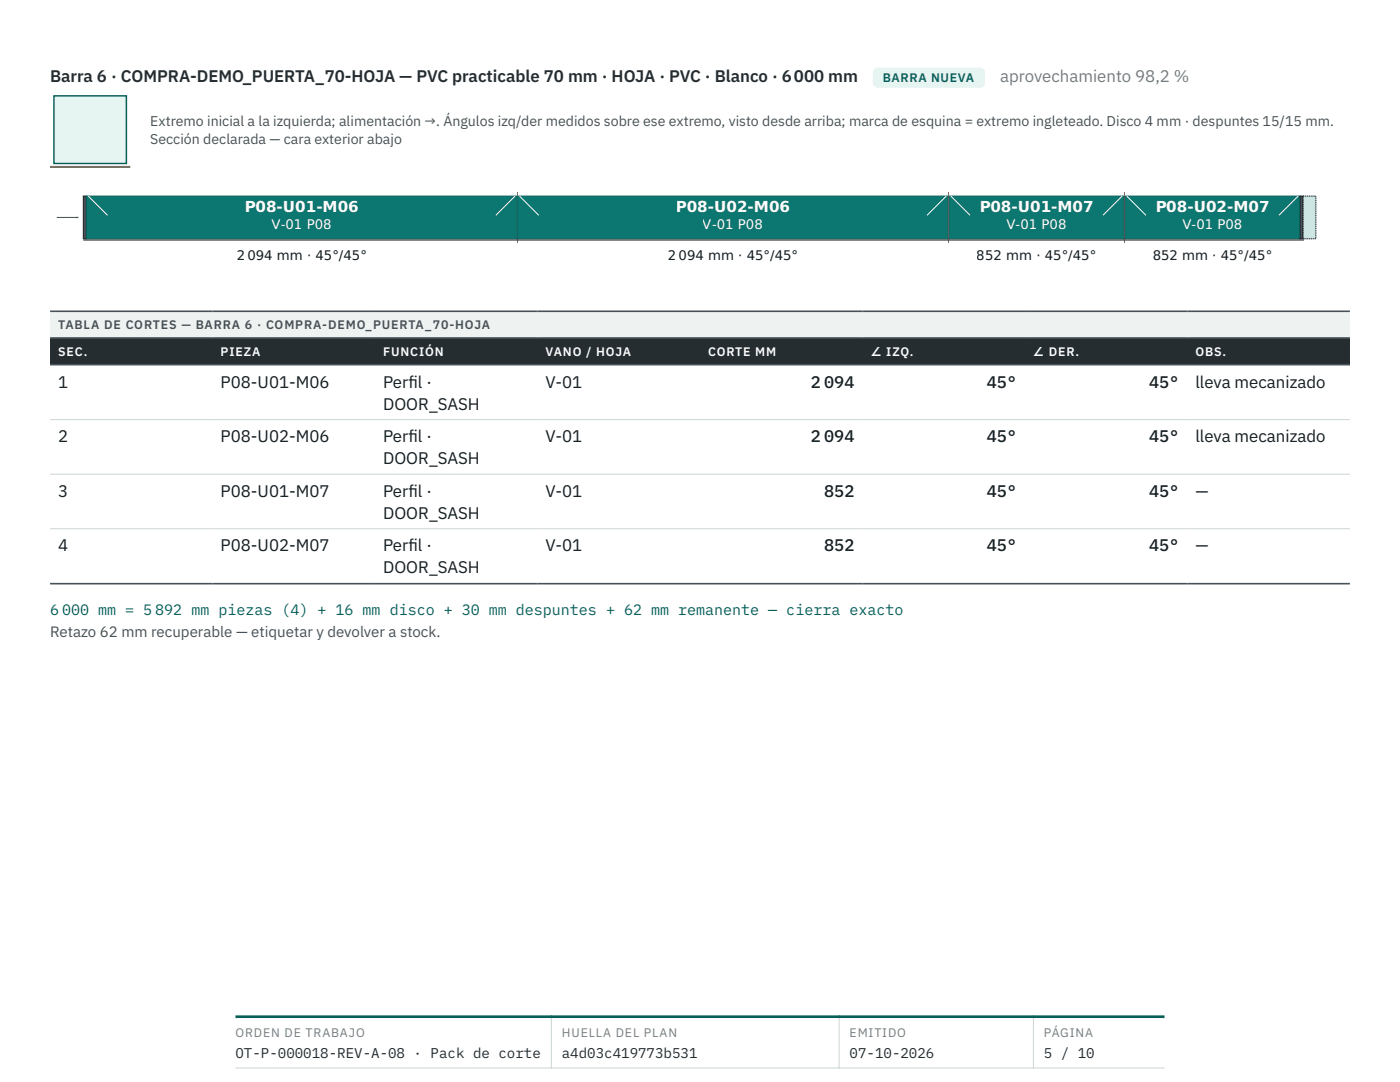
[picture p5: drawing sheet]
<svg xmlns="http://www.w3.org/2000/svg" width="279mm" height="216mm" viewBox="0 0 279 216" stroke-linecap="round" stroke-linejoin="round" font-family="sans-serif">
<defs><g id="words">
<text font-size="3.4" fill="#252d31" x="10" y="16.4">Barra 6 · COMPRA-DEMO_PUERTA_70-HOJA — PVC practicable 70 mm · HOJA · PVC · Blanco · 6 000 mm</text>
<text font-size="3.4" fill="#727d82" x="199.6" y="16.4">aprovechamiento 98,2 %</text>
<g font-size="3.4" fill="#161c1f">
<text x="11.6" y="77.4">1</text>
<text x="44" y="77.4">P08-U01-M06</text>
<text x="76.5" y="77.4">Perf</text>
<text x="81.5" y="77.4">il ·</text>
<text x="108.9" y="77.4">V-01</text>
<text x="161.8" y="77.4">2 094</text>
<text x="196.9" y="77.4">45°</text>
<text x="229.3" y="77.4">45°</text>
<text x="238.6" y="77.4">lleva mecanizado</text>
<text x="76.5" y="81.7">DOOR_SASH</text>
<text x="11.6" y="88.3">2</text>
<text x="44" y="88.3">P08-U02-M06</text>
<text x="76.5" y="88.3">Perf</text>
<text x="81.5" y="88.3">il ·</text>
<text x="108.9" y="88.3">V-01</text>
<text x="161.8" y="88.3">2 094</text>
<text x="196.9" y="88.3">45°</text>
<text x="229.3" y="88.3">45°</text>
<text x="238.6" y="88.3">lleva mecanizado</text>
<text x="76.5" y="92.6">DOOR_SASH</text>
<text x="11.6" y="99.1">3</text>
<text x="44" y="99.1">P08-U01-M07</text>
<text x="76.5" y="99.1">Perf</text>
<text x="81.5" y="99.1">il ·</text>
<text x="108.9" y="99.1">V-01</text>
<text x="164.5" y="99.1">852</text>
<text x="196.9" y="99.1">45°</text>
<text x="229.3" y="99.1">45°</text>
<text x="238.6" y="99.1">—</text>
<text x="76.5" y="103.5">DOOR_SASH</text>
<text x="11.6" y="110">4</text>
<text x="44" y="110">P08-U02-M07</text>
<text x="76.5" y="110">Perf</text>
<text x="81.5" y="110">il ·</text>
<text x="108.9" y="110">V-01</text>
<text x="164.5" y="110">852</text>
<text x="196.9" y="110">45°</text>
<text x="229.3" y="110">45°</text>
<text x="238.6" y="110">—</text>
<text x="76.5" y="114.4">DOOR_SASH</text>
</g>
<g font-size="3" fill="#fcfdfc">
<text x="48.8" y="42.4">P08-U01-M06</text>
<text x="134.8" y="42.4">P08-U02-M06</text>
<text x="195.4" y="42.4">P08-U01-M07</text>
<text x="230.5" y="42.4">P08-U02-M07</text>
</g>
<text font-size="3" fill="#075f5a" x="10" y="122.7">6 000 mm = 5 892 mm piezas (4) + 16 mm disco + 30 mm despuntes + 62 mm remanente — cierra exacto</text>
<text font-size="3" fill="#465158" x="10" y="127.2">Retazo 62 mm recuperable — etiquetar y devolver a stock.</text>
<g font-size="2.8" fill="#465158">
<text x="30" y="25.1">Extremo inicial a la izquierda; alimentación →. Ángulos izq/der medidos sobre ese extremo, visto desde arriba; marca de esquina = extremo ingleteado. Disco 4 mm · despuntes 15/15 mm.</text>
<text x="30" y="28.8">Sección declarada — cara exterior abajo</text>
</g>
<g font-size="2.8" fill="#252d31">
<text x="47" y="211">OT-P-000018-REV-A-08 · Pack de corte</text>
<text x="112.1" y="211">a4d03c419773b531</text>
<text x="169.6" y="211">07-10-2026</text>
<text x="208.3" y="211">5 / 10</text>
</g>
<g font-size="2.7" fill="#fcfdfc">
<text x="54.2" y="45.8">V-01 P08</text>
<text x="140.3" y="45.8">V-01 P08</text>
<text x="200.9" y="45.8">V-01 P08</text>
<text x="236" y="45.8">V-01 P08</text>
</g>
<g font-size="2.7" fill="#161c1f">
<text x="47.1" y="51.9">2</text>
<text x="49.4" y="51.9">094 mm · 45°/45°</text>
<text x="133.2" y="51.9">2</text>
<text x="135.4" y="51.9">094 mm · 45°/45°</text>
<text x="194.9" y="51.9">852 mm · 45°/45°</text>
<text x="230" y="51.9">852 mm · 45°/45°</text>
</g>
<text font-size="2.5" fill="#075f5a" x="176.2" y="16.4">BARRA NUEVA</text>
<text font-size="2.5" fill="#465158" x="11.6" y="65.7">TABLA DE CORTES — BARRA 6 · COMPRA-DEMO_PUERTA_70-HOJA</text>
<g font-size="2.5" fill="#fcfdfc">
<text x="11.6" y="71">SEC.</text>
<text x="44" y="71">PIEZA</text>
<text x="76.5" y="71">FUNCIÓN</text>
<text x="108.9" y="71">VANO / HOJA</text>
<text x="141.3" y="71">CORTE MM</text>
<text x="173.7" y="71">∠ IZQ.</text>
<text x="206.1" y="71">∠ DER.</text>
<text x="238.6" y="71">OBS.</text>
</g>
<g font-size="2.5" fill="#727d82">
<text x="47" y="206.9">ORDEN DE TRABAJO</text>
<text x="112.1" y="206.9">HUELLA DEL PLAN</text>
<text x="169.6" y="206.9">EMITIDO</text>
<text x="208.3" y="206.9">PÁGINA</text>
</g>
</g></defs>
<path d="M174.2 13.5h22.4v4h-22.4z" fill="#e6f4f2"/>
<path d="M10 62.1h259.4v5.3h-259.4z" fill="#eef3f2"/>
<g fill="#252d31">
<path d="M10 67.4h32.4v5.4h-32.4z"/>
<path d="M42.4 67.4h32.5v5.4h-32.5z"/>
<path d="M74.9 67.4h32.4v5.4h-32.4z"/>
<path d="M107.3 67.4h32.4v5.4h-32.4z"/>
<path d="M139.7 67.4h32.4v5.4h-32.4z"/>
<path d="M172.1 67.4h32.5v5.4h-32.5z"/>
<path d="M204.5 67.4h32.5v5.4h-32.5z"/>
<path d="M237 67.4h32.4v5.4h-32.4z"/>
</g>
<path d="M10 83.7h259.4M10 94.6h259.4M10 105.5h259.4" fill="none" stroke="#cdd5d6" stroke-width=".2"/>
<path d="M10 62.1h259.4M10 67.4h259.4M10 72.8h259.4M10 116.5h259.4" fill="none" stroke="#465158" stroke-width=".32"/>
<path d="M10.8 19.1h14.4v13.5h-14.4z" fill="#e6f4f2" stroke="#075f5a" stroke-width=".29"/>
<path d="M10 33.4h16z" fill="#000" stroke="#b25e09" stroke-width=".58"/>
<path d="M16.6 39.1h.6v8.5h-.6z" fill="#465158" stroke="#161c1f" stroke-width=".2"/>
<path d="M11.3 43.4h4.3z" fill="#000" stroke="#465158" stroke-width=".2"/>
<path d="M15.3 43.2l.4 .2-.4 .2z" fill="#465158"/>
<path d="M17.2 39.1h85.9v8.5h-85.9z" fill="#0b7770" stroke="#075f5a" stroke-width=".2"/>
<path d="M17.6 39.1l3.9 3.9zM98.9 43l3.9-3.9z" fill="#000" stroke="#fcfdfc" stroke-width=".2"/>
<path d="M103.2 38.4v10" fill="none" stroke="#e56a32" stroke-width=".2"/>
<path d="M103.3 39.1h85.9v8.5h-85.9z" fill="#0b7770" stroke="#075f5a" stroke-width=".2"/>
<path d="M103.7 39.1l3.8 3.9zM188.8 39.1l-3.8 3.9z" fill="#000" stroke="#fcfdfc" stroke-width=".2"/>
<path d="M189.3 38.4v10" fill="none" stroke="#e56a32" stroke-width=".2"/>
<path d="M189.4 39.1h34.9v8.5h-34.9z" fill="#0b7770" stroke="#075f5a" stroke-width=".2"/>
<path d="M189.8 39.1l3.8 3.9zM224 39.1l-3.9 3.9z" fill="#000" stroke="#fcfdfc" stroke-width=".2"/>
<path d="M224.4 38.4v10" fill="none" stroke="#e56a32" stroke-width=".2"/>
<path d="M224.5 39.1h35v8.5h-35z" fill="#0b7770" stroke="#075f5a" stroke-width=".2"/>
<path d="M224.9 39.1l3.8 3.9zM259.1 39.1l-3.9 3.9z" fill="#000" stroke="#fcfdfc" stroke-width=".2"/>
<path d="M259.5 39.1h.6v8.5h-.6z" fill="#465158" stroke="#161c1f" stroke-width=".2"/>
<path d="M260.1 39.1h2.5v8.5h-2.5z" fill="#bfe6e0" stroke="#161c1f" stroke-width=".2" stroke-dasharray=".2 .1" stroke-linecap="butt"/>
<path d="M16.6 47.9h243.6z" fill="#000" stroke="#161c1f" stroke-width=".2"/>
<path d="M47 213.1h185.4M110 202.6v10.6M167.5 202.6v10.6M206.2 202.6v10.6" fill="none" stroke="#cdd5d6" stroke-width=".2"/>
<path d="M47 202.9h185.4" fill="none" stroke="#075f5a" stroke-width=".53"/>
<use href="#words"/>
</svg>
